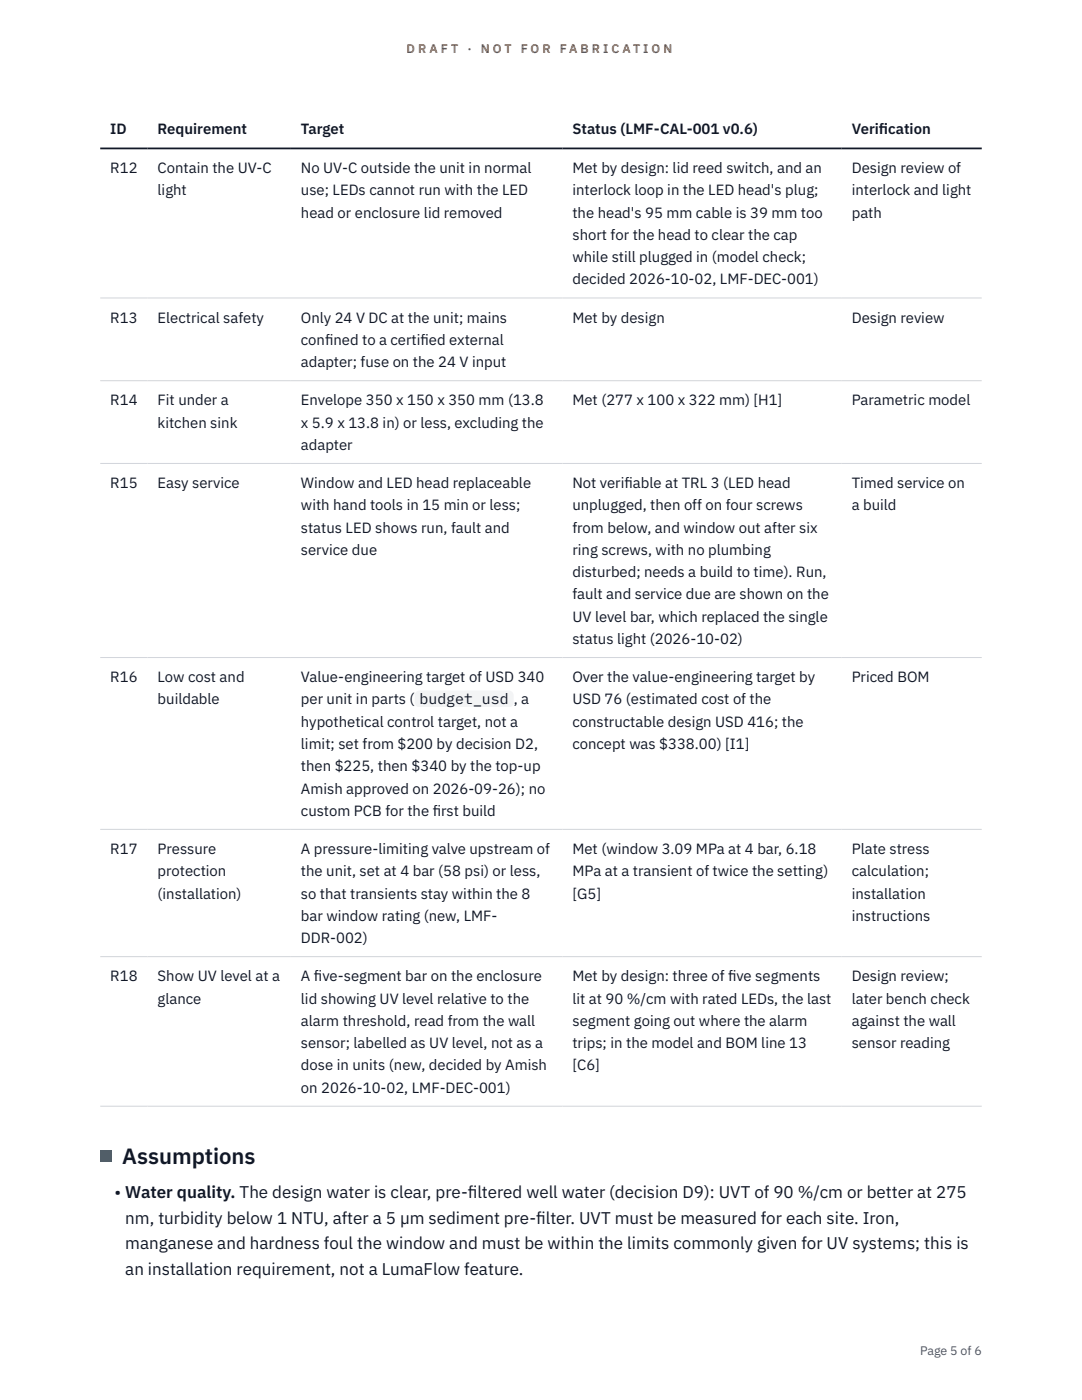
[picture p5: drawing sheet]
<svg xmlns="http://www.w3.org/2000/svg" width="216mm" height="279mm" viewBox="0 0 216 279" stroke-linecap="round" stroke-linejoin="round" font-family="sans-serif">
<defs><g id="words">
<text font-size="4.4" fill="#111827" x="24.4" y="232.3">Assumptions</text>
<g font-size="3.4" fill="#111827">
<text x="22.9" y="239.2">• Water quality. The design water is clear, pre-f</text>
<text x="93.3" y="239.2">iltered well water (decision D9): UVT of 90 %/cm or better at 275</text>
<text x="25" y="244.3">nm, turbidity below 1 NTU, after a 5 µm sediment pre-f</text>
<text x="107" y="244.3">ilter. UVT must be measured for each site. Iron,</text>
<text x="25" y="249.3">manganese and hardness foul the window and must be within the limits commonly given for UV systems; this is</text>
<text x="25" y="254.4">an installation requirement, not a LumaFlow feature.</text>
</g>
<g font-size="3" fill="#111827">
<text x="22" y="26.8">ID</text>
<text x="31.5" y="26.8">Requirement</text>
<text x="60" y="26.8">Target</text>
<text x="114.2" y="26.8">Status (LMF-CAL-001 v0.6)</text>
<text x="170" y="26.8">Verif</text>
<text x="175.4" y="26.8">ication</text>
<text x="22" y="34.5">R12</text>
<text x="31.5" y="34.5">Contain the UV-C</text>
<text x="60" y="34.5">No UV-C outside the unit in normal</text>
<text x="114.2" y="34.5">Met by design: lid reed switch, and an</text>
<text x="170" y="34.5">Design review of</text>
<text x="31.5" y="39">light</text>
<text x="60" y="39">use; LEDs cannot run with the LED</text>
<text x="114.2" y="39">interlock loop in the LED head's plug;</text>
<text x="170" y="39">interlock and light</text>
<text x="60" y="43.4">head or enclosure lid removed</text>
<text x="114.2" y="43.4">the head's 95 mm cable is 39 mm too</text>
<text x="114.2" y="47.9">short for the head to clear the cap</text>
<text x="170" y="43.4">path</text>
<text x="114.2" y="52.3">while still plugged in (model check;</text>
<text x="114.2" y="56.8">decided 2026-10-02, LMF-DEC-001)</text>
<text x="22" y="64.4">R13</text>
<text x="31.5" y="64.4">Electrical safety</text>
<text x="60" y="64.4">Only 24 V DC at the unit; mains</text>
<text x="114.2" y="64.4">Met by design</text>
<text x="170" y="64.4">Design review</text>
<text x="60" y="68.8">conf</text>
<text x="64.9" y="68.8">ined to a certif</text>
<text x="83.9" y="68.8">ied external</text>
<text x="60" y="73.3">adapter; fuse on the 24 V input</text>
<text x="22" y="80.9">R14</text>
<text x="31.5" y="80.9">Fit under a</text>
<text x="60" y="80.9">Envelope 350 x 150 x 350 mm (13.8</text>
<text x="114.2" y="80.9">Met (277 x 100 x 322 mm) [H1]</text>
<text x="170" y="80.9">Parametric model</text>
<text x="31.5" y="85.3">kitchen sink</text>
<text x="60" y="85.3">x 5.9 x 13.8 in) or less, excluding the</text>
<text x="60" y="89.8">adapter</text>
<text x="22" y="97.4">R15</text>
<text x="31.5" y="97.4">Easy service</text>
<text x="60" y="97.4">Window and LED head replaceable</text>
<text x="60" y="101.9">with hand tools in 15 min or less;</text>
<text x="114.2" y="97.4">Not verif</text>
<text x="114.2" y="101.9">unplugged, then off on four screws</text>
<text x="124.6" y="97.4">iable at TRL 3 (LED head</text>
<text x="170" y="97.4">Timed service on</text>
<text x="170" y="101.9">a build</text>
<text x="60" y="106.3">status LED shows run, fault and</text>
<text x="114.2" y="106.3">from below, and window out after six</text>
<text x="60" y="110.7">service due</text>
<text x="114.2" y="110.7">ring screws, with no plumbing</text>
<text x="114.2" y="115.2">disturbed; needs a build to time). Run,</text>
<text x="114.2" y="119.6">fault and service due are shown on the</text>
<text x="114.2" y="124.1">UV level bar, which replaced the single</text>
<text x="114.2" y="128.5">status light (2026-10-02)</text>
<text x="22" y="136.1">R16</text>
<text x="31.5" y="136.1">Low cost and</text>
<text x="60" y="136.1">Value-engineering target of USD 340</text>
<text x="114.2" y="136.1">Over the value-engineering target by</text>
<text x="170" y="136.1">Priced BOM</text>
<text x="31.5" y="140.6">buildable</text>
<text x="60" y="140.6">per unit in parts (</text>
<text x="83.7" y="140.6">budget_usd</text>
<text x="102.5" y="140.6">, a</text>
<text x="114.2" y="140.6">USD 76 (estimated cost of the</text>
<text x="60" y="145">hypothetical control target, not a</text>
<text x="60" y="149.5">limit; set from $200 by decision D2,</text>
<text x="114.2" y="145">constructable design USD 416; the</text>
<text x="114.2" y="149.5">concept was $338.00) [I1]</text>
<text x="60" y="153.9">then $225, then $340 by the top-up</text>
<text x="60" y="158.4">Amish approved on 2026-09-26); no</text>
<text x="60" y="162.8">custom PCB for the f</text>
<text x="86.3" y="162.8">irst build</text>
<text x="22" y="170.4">R17</text>
<text x="31.5" y="170.4">Pressure</text>
<text x="60" y="170.4">A pressure-limiting valve upstream of</text>
<text x="114.2" y="170.4">Met (window 3.09 MPa at 4 bar, 6.18</text>
<text x="170" y="170.4">Plate stress</text>
<text x="31.5" y="174.9">protection</text>
<text x="31.5" y="179.3">(installation)</text>
<text x="60" y="174.9">the unit, set at 4 bar (58 psi) or less,</text>
<text x="60" y="179.3">so that transients stay within the 8</text>
<text x="114.2" y="174.9">MPa at a transient of twice the setting)</text>
<text x="114.2" y="179.3">[G5]</text>
<text x="170" y="174.9">calculation;</text>
<text x="170" y="179.3">installation</text>
<text x="60" y="183.8">bar window rating (new, LMF-</text>
<text x="170" y="183.8">instructions</text>
<text x="60" y="188.2">DDR-002)</text>
<text x="22" y="195.8">R18</text>
<text x="31.5" y="195.8">Show UV level at a</text>
<text x="60" y="195.8">A f</text>
<text x="62.6" y="195.8">ive-segment bar on the enclosure</text>
<text x="114.2" y="195.8">Met by design: three of f</text>
<text x="145.3" y="195.8">ive segments</text>
<text x="170" y="195.8">Design review;</text>
<text x="31.5" y="200.3">glance</text>
<text x="60" y="200.3">lid showing UV level relative to the</text>
<text x="114.2" y="200.3">lit at 90 %/cm with rated LEDs, the last</text>
<text x="170" y="200.3">later bench check</text>
<text x="60" y="204.7">alarm threshold, read from the wall</text>
<text x="60" y="209.2">sensor; labelled as UV level, not as a</text>
<text x="114.2" y="204.7">segment going out where the alarm</text>
<text x="114.2" y="209.2">trips; in the model and BOM line 13</text>
<text x="170" y="204.7">against the wall</text>
<text x="170" y="209.2">sensor reading</text>
<text x="60" y="213.6">dose in units (new, decided by Amish</text>
<text x="114.2" y="213.6">[C6]</text>
<text x="60" y="218.1">on 2026-10-02, LMF-DEC-001)</text>
</g>
<g font-size="2.5" fill="#b45309">
<text x="81.1" y="10.5">D R A F T</text>
<text x="93.3" y="10.5">·</text>
<text x="95.9" y="10.5">N O T</text>
<text x="103.9" y="10.5">F O R</text>
<text x="111.7" y="10.5">F A B R I C A T I O N</text>
</g>
<text font-size="2.5" fill="#4b5563" x="183.6" y="270.3">Page 5 of 6</text>
</g></defs>
<path d="M20 59.5h175.9M20 76h175.9M20 92.5h175.9M20 131.2h175.9M20 165.5h175.9M20 190.9h175.9M20 220.8h175.9" fill="none" stroke="#d1d5db" stroke-width=".2"/>
<path d="M20 29.6h175.9" fill="none" stroke="#111827" stroke-width=".35"/>
<path d="M82.7 137.8h19.8v3.4h-19.8z" fill="#f3f4f6"/>
<path d="M20 229.7h2.2v2.2h-2.2z" fill="#0f766e"/>
<use href="#words"/>
</svg>
